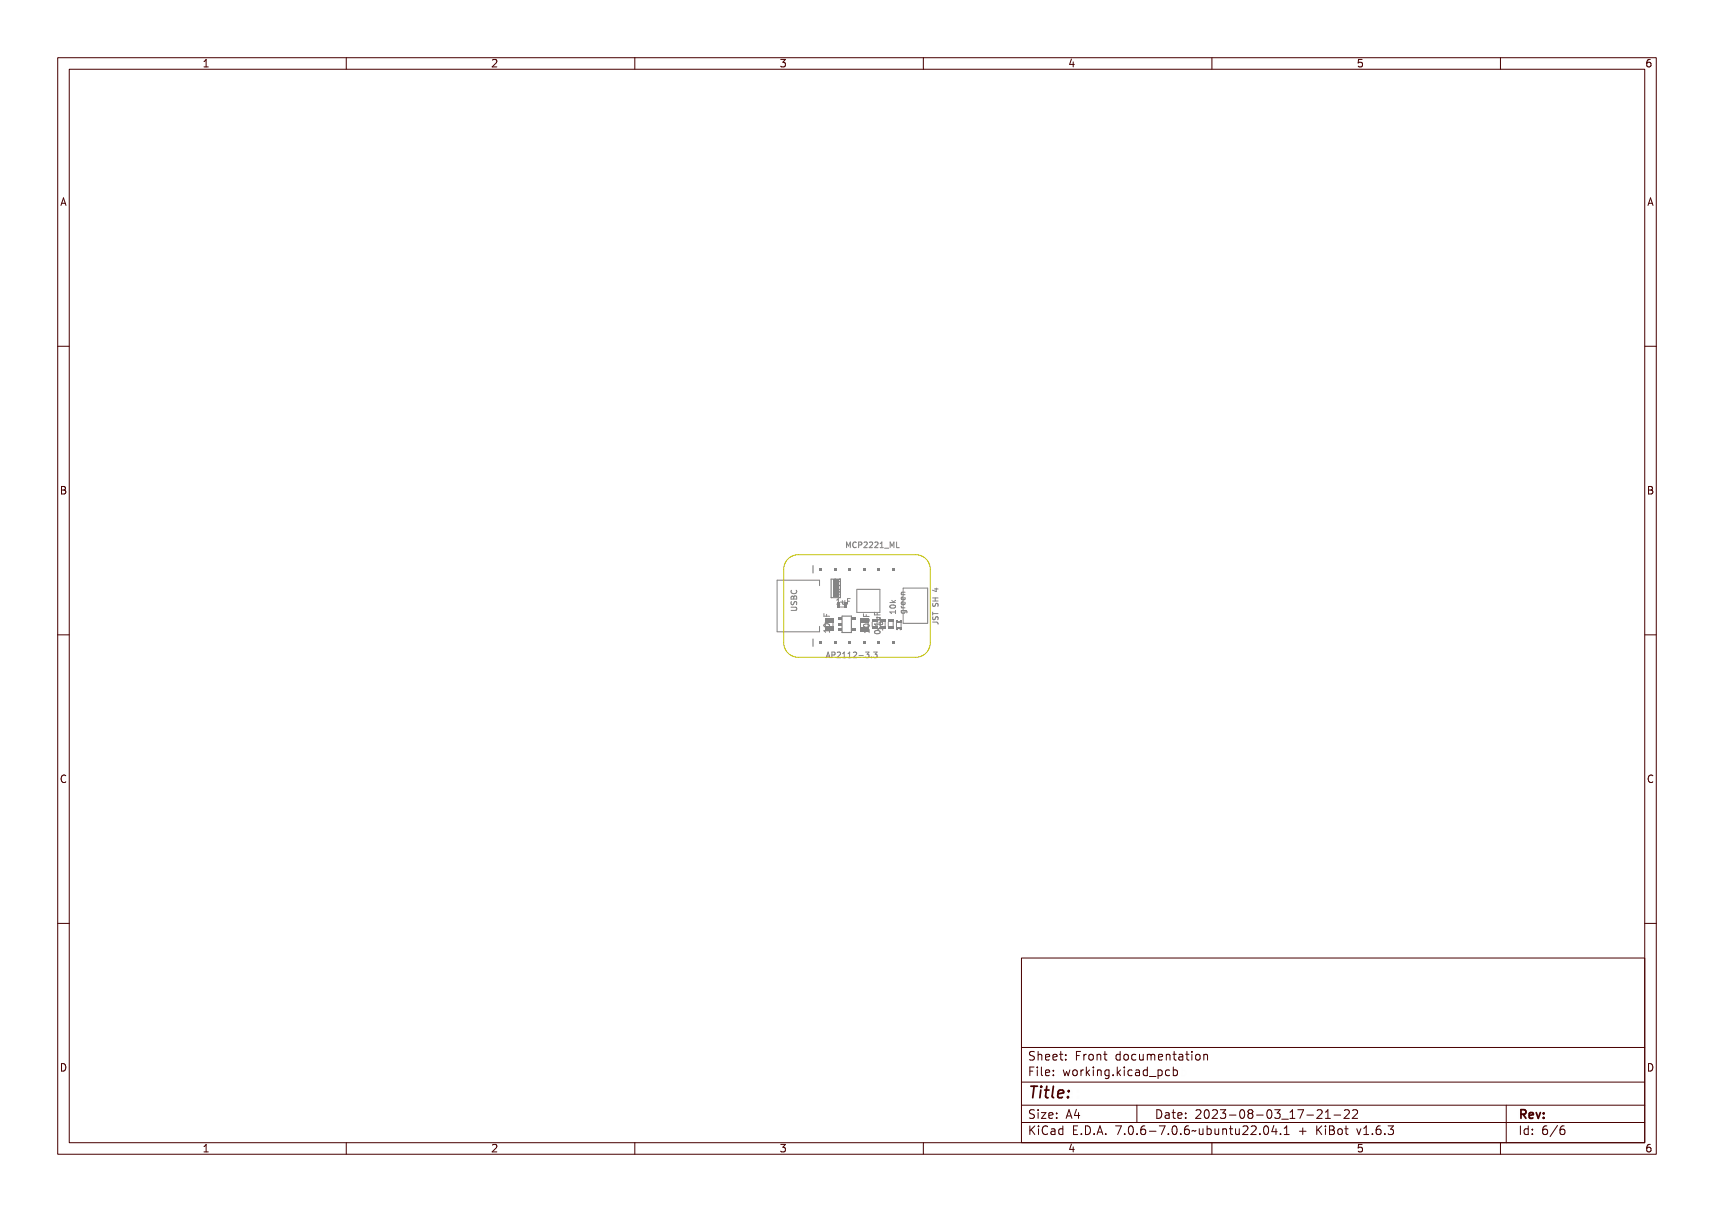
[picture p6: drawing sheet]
<svg xmlns="http://www.w3.org/2000/svg" width="297mm" height="210mm" viewBox="0 0 297 210" stroke-linecap="round" stroke-linejoin="round" font-family="sans-serif">
<defs><g id="words">
<text font-size="2.7" fill="#480000" x="178" y="190.3">Title:</text>
<g font-size="2" fill="#480000">
<text x="178" y="183.7">Sheet: Front documentation</text>
<text x="178" y="186.5">File: working.kicad_pcb</text>
<text x="178" y="193.9">Size: A4</text>
<text x="178" y="196.6">KiCad E.D.A. 7.0.6-7.0.6~ubuntu22.04.1 + KiBot v1.6.3</text>
<text x="200" y="193.9">Date: 2023-08-03_17-21-22</text>
<text x="263" y="196.6">Id: 6/6</text>
<text x="263" y="193.9">Rev:</text>
</g>
<g font-size="1.7" fill="#480000">
<text x="35" y="11.7">1</text>
<text x="85" y="11.7">2</text>
<text x="135" y="11.7">3</text>
<text x="185" y="11.7">4</text>
<text x="235" y="11.7">5</text>
<text x="285" y="11.7">6</text>
<text x="10.5" y="35.7">A</text>
<text x="285.5" y="35.7">A</text>
<text x="10.5" y="85.6">B</text>
<text x="285.5" y="85.6">B</text>
<text x="10.5" y="135.7">C</text>
<text x="285.5" y="135.7">C</text>
<text x="10.5" y="185.6">D</text>
<text x="285.5" y="185.6">D</text>
<text x="35" y="199.7">1</text>
<text x="85" y="199.7">2</text>
<text x="135" y="199.7">3</text>
<text x="185" y="199.7">4</text>
<text x="235" y="199.7">5</text>
<text x="285" y="199.7">6</text>
</g>
<g font-size="1.3" fill="#848484">
<text x="148.1" y="94.9">MCP2221_ML</text>
<text x="138.1" y="106" transform="rotate(-90 138.1 106)">USBC</text>
<text x="145.1" y="104.7">1uF</text>
<text x="155.2" y="106.5" transform="rotate(-90 155.2 106.5)">10k</text>
<text x="156.9" y="106.5" transform="rotate(-90 156.9 106.5)">green</text>
<text x="143.8" y="109.3" transform="rotate(-90 143.8 109.3)">10uF</text>
<text x="150.6" y="109.8" transform="rotate(-90 150.6 109.8)">10uF</text>
<text x="152.5" y="110" transform="rotate(-90 152.5 110)">0.1uF</text>
<text x="153" y="109.1" transform="rotate(-90 153 109.1)">1uF</text>
<text x="143.1" y="114">AP2112-3.3</text>
</g>
</g></defs>
<g fill="none" stroke="#848484" stroke-width=".17">
<path d="M146.7 94.9v-1l.3 .7 .3-.7v1M148.2 94h.1l.2 .5 .2-.5h.1v.9h-.1v-.8l-.2 .5h-.1l-.1-.5v.8h-.1zM149.1 94.1l.3-.1 .2 .2a.33 .33 0 0 0-.5 .3 .33 .33 0 0 0 .5 .3v.1a.45 .45 0 0 1-.6-.1 .45 .45 0 0 1 0-.5zM149.8 94h.3a.31 .31 0 0 1 .3 .4 .31 .31 0 0 1-.5 .2v.3h-.1zM149.9 94.1h.2a.18 .18 0 0 1 .2 .2 .18 .18 0 0 1-.2 .1h-.2zM150.6 94a.34 .34 0 0 1 .5 .1 .34 .34 0 0 1-.2 .5l-.2 .2h.4v.1h-.5l.3-.4a.23 .23 0 0 0 0-.4 .23 .23 0 0 0-.3 .1zM151.3 94a.34 .34 0 0 1 .6 .1 .34 .34 0 0 1-.2 .5l-.2 .2h.4v.1h-.6l.4-.4a.23 .23 0 0 0 0-.4 .23 .23 0 0 0-.4 .1zM152.1 94a.34 .34 0 0 1 .6 .1 .34 .34 0 0 1-.2 .5l-.2 .2h.4v.1h-.6l.4-.4a.23 .23 0 0 0 0-.4 .23 .23 0 0 0-.4 .1zM153 94h.3v.8h.2v.1h-.5v-.1h.2v-.7h-.2zM153.6 95.2h.8zM154.4 94h.2l.2 .5 .1-.5h.2v.9h-.1v-.8l-.2 .5h-.1l-.2-.5v.8h-.1zM155.3 94h.1v.8h.5v.1h-.6z"/>
<path d="M137.1 105.3h.6a.31 .31 0 0 1 .4 .3 .31 .31 0 0 1-.4 .3h-.6v-.1h.7a.17 .17 0 0 0 .2-.2 .17 .17 0 0 0-.2-.1h-.7zM137.2 102.3l-.1 .2M137.2 104.6l.1 .1a.19 .19 0 0 0-.1 .2 .19 .19 0 0 0 .2 .1 .19 .19 0 0 0 .2-.2 .3 .3 0 0 1 .5-.2 .3 .3 0 0 1-.2 .5 .22 .22 0 0 0 .1-.3 .22 .22 0 0 0-.3 0 .32 .32 0 0 1-.4 .3 .32 .32 0 0 1-.1-.5zM137.2 103h.1a.33 .33 0 0 0 .3 .4 .33 .33 0 0 0 .3-.4h.2a.45 .45 0 0 1-.1 .5 .45 .45 0 0 1-.6 .1l-.2-.2zM137.2 103.8h.3l.1 .1a.26 .26 0 0 1 .3-.2 .26 .26 0 0 1 .2 .4v.2h-1zM137.3 103.9h.2v.3h-.3zM137.7 103.9h.2l.1 .3h-.4zM138 102.3l.1 .2M142.8 108.8h.9v-.2h.1v.5h-.1v-.2h-.8l.1 .2h-.1zM142.8 106.2h.1v.5h.3v-.4h.1v.4h.5v.1h-1zM142.9 107.9l.4-.1a.38 .38 0 0 1 .5 .3 .55 .55 0 0 1-.5 .3 .55 .55 0 0 1-.5-.3zM142.9 108a.43 .43 0 0 1 .8 .2 .43 .43 0 0 1-.8-.2z"/>
<path d="M143.1 107h.7l-.1 .2a.23 .23 0 0 1 .1 .2 .23 .23 0 0 1-.3 .2h-.4v-.1h.5l.1-.2-.1-.1h-.5zM143.4 113h.1l.3 1h-.1l-.1-.2h-.3l-.1 .2h-.1zM143.4 113.2l.2 .4h-.3zM144 113h.2a.31 .31 0 0 1 .4 .4 .31 .31 0 0 1-.5 .2v.4h-.1zM144.1 113.2h.1a.18 .18 0 0 1 .2 .1 .18 .18 0 0 1-.2 .2h-.1zM144.3 107.8v.8M144.7 102.6v.4l.4 .1v-.5h.4l.1 .1-.1 .4M144.7 100.8h.9M144.7 100.2l.5 .6M144.7 113.1a.34 .34 0 0 1 .6 .1 .34 .34 0 0 1-.2 .5l-.2 .2h.4v.1h-.6l.4-.5a.23 .23 0 0 0 0-.3 .23 .23 0 0 0-.4 0zM144.7 102.7h.1v.4h.3a.3 .3 0 0 1 .1-.4 .3 .3 0 0 1 .4 .1 .3 .3 0 0 1-.1 .4 .24 .24 0 0 0 .1-.3 .24 .24 0 0 0-.4-.1 .24 .24 0 0 0 0 .4h-.5zM144.7 101.3h.9v-.2h.1v.5h-.1v-.2h-.7v.2h-.1z"/>
<path d="M144.7 100.3l.4 .3 .6-.3v.1l-.5 .3 .5 .1v.2h-1v-.2h.5l-.5-.4zM145.3 103.8h.3v.8h.2v.1h-.5v-.1h.2v-.7h-.2zM145.5 102.1h.2v.1h-.2zM145.5 102.1h.1M145.6 113.1l.3-.1v.9h.2v.1h-.5v-.1h.2v-.7h-.2zM145.6 101.2v.5M145.6 101.5h-.9l.2 .2M145.6 100.2l-.5 .4M146 104h.2v.5l.1 .1 .2-.1v-.5h.1v.7l-.1-.1a.23 .23 0 0 1-.3 .1 .23 .23 0 0 1-.2-.2zM146.3 113.1l.4-.1v.9h.2v.1h-.5v-.1h.2v-.7h-.3zM146.8 103.8h.6v.1h-.4v.3h.4v.1h-.4v.4h-.2zM147.1 113.1a.34 .34 0 0 1 .5 .1 .34 .34 0 0 1-.2 .5l-.2 .2h.5v.1h-.6l.3-.5a.23 .23 0 0 0 0-.3 .23 .23 0 0 0-.3 0z"/>
<path d="M148 113.6h.3v.1h-.3zM148.7 113.1a.29 .29 0 0 1 .4 0 .29 .29 0 0 1-.1 .4 .3 .3 0 0 1 .1 .5 .3 .3 0 0 1-.5-.2l.1 .1a.22 .22 0 0 0 .3 0 .22 .22 0 0 0 .1-.2 .22 .22 0 0 0-.3-.2l.1-.1a.17 .17 0 0 0 .2-.2 .17 .17 0 0 0-.3 0h-.1zM149.6 113.8h.2v.2h-.2zM149.7 109.3h.8v-.2h.1v.6h-.1v-.2h-.7l.1 .2h-.2zM149.7 106.8h.1v.4h.3v-.4h.1v.4h.4v.1h-.9zM149.8 108.4l.4-.1a.38 .38 0 0 1 .5 .4 .55 .55 0 0 1-.5 .3 .55 .55 0 0 1-.5-.3zM149.8 108.6a.43 .43 0 0 1 .7 .1 .43 .43 0 0 1-.7-.1zM149.9 107.6h.7l-.1 .1a.23 .23 0 0 1 .1 .3 .23 .23 0 0 1-.2 .1h-.5v-.1h.6l.1-.1-.2-.2h-.5zM150.2 113.1a.29 .29 0 0 1 .5 0 .29 .29 0 0 1-.1 .4 .3 .3 0 0 1 .1 .5 .3 .3 0 0 1-.5-.2l.1 .1a.22 .22 0 0 0 .3 0 .22 .22 0 0 0 0-.2 .22 .22 0 0 0-.2-.2l.1-.1a.17 .17 0 0 0 .1-.2 .17 .17 0 0 0-.2 0h-.2zM151.4 113h.6l-.3 .4 .2 .1v.4l-.1 .1-.4-.1M151.6 107.9h.8v-.2h.1v.6h-.1v-.2h-.7l.1 .2h-.2zM151.6 106.2h.1v.4h.3v-.4h.1v.4h.4v.1h-.9z"/>
<path d="M151.7 109.4l.4-.1a.38 .38 0 0 1 .5 .3 .55 .55 0 0 1-.5 .3 .55 .55 0 0 1-.5-.3zM151.7 109.5a.43 .43 0 0 1 .7 .2 .43 .43 0 0 1-.7-.2zM151.8 107h.7l-.1 .1a.23 .23 0 0 1 .1 .3 .23 .23 0 0 1-.2 .1h-.5v-.1h.6l.1-.1-.2-.2h-.5zM152 108.6h.9v-.2h.1v.5h-.1v-.2h-.7v.2h-.1zM152 106.8h.1v.4h.3v-.4h.1v.4h.5v.2h-1zM152.3 107.6h.7l-.1 .1a.23 .23 0 0 1 .1 .3 .23 .23 0 0 1-.3 .2h-.4v-.2h.5l.1-.1-.1-.2h-.5zM152.4 108.8h.1v.1h-.1zM154.3 106h.8v-.2h.1v.6h-.1v-.2h-.7v.2h-.1zM154.4 105.1l.3-.1a.38 .38 0 0 1 .5 .4 .55 .55 0 0 1-.5 .3 .55 .55 0 0 1-.5-.3zM154.4 105.3a.43 .43 0 0 1 .7 .1 .43 .43 0 0 1-.7-.1zM154.5 104.2l.3 .3 .4-.3v.1l-.4 .3 .4 .1v.1h-1v-.1h.6zM156.2 105.8h.6a.27 .27 0 0 1 .3 .2 .27 .27 0 0 1-.1 .3 .24 .24 0 0 0 0-.3 .24 .24 0 0 0-.3-.1 .3 .3 0 0 1-.2 .5 .3 .3 0 0 1-.3-.5z"/>
<path d="M156.2 104.9h.1a.24 .24 0 0 0 0 .3 .24 .24 0 0 0 .2 .1h.4v.1h-.8v-.1h.2l-.2-.1zM156.2 102.7h.7v.1h-.6l-.1 .1 .2 .2h.5v.1h-.8l.2-.1-.2-.2zM156.2 104.3l.3-.1v.5a.28 .28 0 0 0 .3-.2 .28 .28 0 0 0-.1-.3 .36 .36 0 0 1 .1 .5 .36 .36 0 0 1-.5 .1 .36 .36 0 0 1-.1-.5zM156.2 103.5l.3-.1v.5a.28 .28 0 0 0 .3-.2 .28 .28 0 0 0-.1-.3 .36 .36 0 0 1 .1 .5 .36 .36 0 0 1-.5 .1 .36 .36 0 0 1-.1-.5zM156.2 106a.25 .25 0 0 1 .4-.1 .25 .25 0 0 1 .1 .3h-.4zM156.3 104.4l.1-.1v.4l-.2-.1zM156.3 103.6l.1-.1v.4l-.2-.1zM161.6 107.8h.8l.1 .3M161.6 106.1v.5M161.6 106.3h.9M161.6 104.1h.9M161.6 103.6h.9"/>
<path d="M161.7 104.5v.5h.3l.1-.4 .3-.1 .1 .2v.4M161.7 106.9l-.1 .3 .2 .2 .2-.1 .2-.4h.3v.5M161.8 107.8h.6a.26 .26 0 0 1 .3 .2 .26 .26 0 0 1-.2 .3 .21 .21 0 0 0 .1-.3 .21 .21 0 0 0-.2-.1h-.5v.2h-.1zM161.8 106.1h.1v.3h.8v.1h-.8v.3h-.1zM161.8 103.9h.9v.1h-.5v.4h.5v.1h-.9v-.1h.3v-.4h-.3zM161.8 102.5h.6l.1-.1 .2 .2h-.2v.4h-.2l-.5-.3zM161.8 107h.1a.21 .21 0 0 0 0 .3 .21 .21 0 0 0 .3 0 .21 .21 0 0 0 0-.2 .28 .28 0 0 1 .4 0 .28 .28 0 0 1-.1 .4v-.1a.22 .22 0 0 0 .1-.3 .22 .22 0 0 0-.3 0 .22 .22 0 0 0-.1 .3 .29 .29 0 0 1-.4 0 .29 .29 0 0 1 0-.4zM161.8 104.7l.1 .1a.18 .18 0 0 0 0 .3 .18 .18 0 0 0 .2-.2 .29 .29 0 0 1 .5-.1 .29 .29 0 0 1-.1 .4 .22 .22 0 0 0 .1-.3 .22 .22 0 0 0-.3-.1 .22 .22 0 0 0-.1 .3 .29 .29 0 0 1-.4 0 .29 .29 0 0 1 0-.4zM161.9 102.6h.5v.3zM161.9 102h.6M162.1 103.6v.5M162.2 101.9v.6l-.6-.2"/>
<circle cx="143.3" cy="108.1" r=".09"/>
<circle cx="150.2" cy="108.7" r=".09"/>
<circle cx="152.1" cy="109.6" r=".09"/>
<circle cx="154.7" cy="105.3" r=".09"/>
</g>
<g fill="#848484">
<path d="M143 107.1h1.4v.7h-1.4z" fill-rule="evenodd"/>
<path d="M143 108.5h1.4v.8h-1.4z" fill-rule="evenodd"/>
</g>
<path d="M148.5 102.1h4v4h-4z" fill="none" stroke="#848484" stroke-width=".17"/>
<g fill="#848484">
<path d="M146.3 104.3h.5v.9h-.5z" fill-rule="evenodd"/>
<path d="M145.1 104.3h.5v.9h-.5z" fill-rule="evenodd"/>
</g>
<path d="M156.5 101.9h4.2v6.1h-4.2z" fill="none" stroke="#848484" stroke-width=".17"/>
<path d="M144 100.4h1.6v3.2h-1.6z" fill="none" stroke="#848484" stroke-width=".2"/>
<path d="M144.3 100.4h1v3.1h-1z" fill-rule="evenodd" fill="#848484"/>
<path d="M153.9 107.8v.7M154.8 107.8v.7" fill="none" stroke="#848484" stroke-width=".17"/>
<g fill="#848484">
<path d="M153.9 107.3h.9v.5h-.9z" fill-rule="evenodd"/>
<path d="M153.9 108.5h.9v.5h-.9z" fill-rule="evenodd"/>
</g>
<path d="M142 101.5v-1h-7.3v9h7.3v-1" fill="none" stroke="#848484" stroke-width=".17"/>
<path d="M140.9 110.7v1.3" fill="none" stroke="#848484" stroke-width=".2"/>
<g fill="#848484">
<path d="M141.9 111.1h.5v.5h-.5z" fill-rule="evenodd"/>
<path d="M144.4 111.1h.5v.5h-.5z" fill-rule="evenodd"/>
<path d="M147 111.1h.5v.5h-.5z" fill-rule="evenodd"/>
<path d="M149.5 111.1h.5v.5h-.5z" fill-rule="evenodd"/>
<path d="M152.1 111.1h.5v.5h-.5z" fill-rule="evenodd"/>
<path d="M154.6 111.1h.5v.5h-.5z" fill-rule="evenodd"/>
</g>
<path d="M140.9 98v1.3" fill="none" stroke="#848484" stroke-width=".2"/>
<g fill="#848484">
<path d="M141.9 98.4h.5v.5h-.5z" fill-rule="evenodd"/>
<path d="M144.4 98.4h.5v.5h-.5z" fill-rule="evenodd"/>
<path d="M147 98.4h.5v.5h-.5z" fill-rule="evenodd"/>
<path d="M149.5 98.4h.5v.5h-.5z" fill-rule="evenodd"/>
<path d="M152.1 98.4h.5v.5h-.5z" fill-rule="evenodd"/>
<path d="M154.6 98.4h.5v.5h-.5z" fill-rule="evenodd"/>
</g>
<path d="M149.1 107.9v.8" fill="none" stroke="#848484" stroke-width=".17"/>
<g fill="#848484">
<path d="M149 107.2h1.5v.8h-1.5z" fill-rule="evenodd"/>
<path d="M149 108.7h1.5v.7h-1.5z" fill-rule="evenodd"/>
</g>
<path d="M145.9 106.8h1.6v2.8h-1.6z" fill="none" stroke="#848484" stroke-width=".2"/>
<g fill="#848484">
<path d="M147.6 107h.6v.5h-.6z" fill-rule="evenodd"/>
<path d="M145.2 107h.7v.5h-.7z" fill-rule="evenodd"/>
<path d="M145.2 107.9h.7v.5h-.7z" fill-rule="evenodd"/>
<path d="M147.6 108.9h.6v.5h-.6z" fill-rule="evenodd"/>
<path d="M145.2 108.9h.7v.5h-.7z" fill-rule="evenodd"/>
<path d="M151.1 107.3h.9v.5h-.9z" fill-rule="evenodd"/>
<path d="M151.1 108.5h.9v.5h-.9z" fill-rule="evenodd"/>
</g>
<g fill="none" stroke="#848484" stroke-width=".17">
<path d="M155.3 107.9v.8M155.4 107.5a.3 .3 0 0 0 .3 .3 .3 .3 0 0 0 .3-.3M155.5 109.1a.27 .27 0 0 1 .2-.2 .27 .27 0 0 1 .3 .2M156.1 108v.7"/>
<circle cx="155.4" cy="107.7" r=".08"/>
</g>
<g fill="#848484">
<path d="M155.3 107.5h.2v.1h-.2z" fill-rule="evenodd"/>
<path d="M155.3 107.6v.4z" fill-rule="evenodd"/>
<path d="M155.3 107.7h.9v.3h-.9z" fill-rule="evenodd"/>
<path d="M155.3 108.7h.2v.5h-.2z" fill-rule="evenodd"/>
<path d="M155.5 108.7h.5v.2h-.5z" fill-rule="evenodd"/>
<path d="M155.5 108.9l.1 .1z" fill-rule="evenodd"/>
<path d="M155.9 108.9l.1 .1z" fill-rule="evenodd"/>
<path d="M156 107.5h.2v.3h-.2z" fill-rule="evenodd"/>
<path d="M156 108.7h.2v.5h-.2z" fill-rule="evenodd"/>
</g>
<path d="M136.8 96.7l1-.5 .5-.1h20.4a2.54 2.54 0 0 1 2.5 2.6v12.7a2.54 2.54 0 0 1-2.5 2.5h-20.4a2.54 2.54 0 0 1-2.5-2.5v-12.7a2.53 2.53 0 0 1 1-2z" fill="none" stroke="#c2c200" stroke-width=".17"/>
<g fill="none" stroke="#480000" stroke-width=".17">
<path d="M10 10h277v190h-277zM12 12h273v186h-273zM60 10v2M110 10v2M160 10v2M210 10v2M260 10v2M10 60h2M285 60h2M10 110h2M285 110h2M10 160h2"/>
<path d="M285 160h2M177 166h108v32h-108zM60 198v2M110 198v2M160 198v2M177 181.5h108M177 187.5h108M177 191.5h108M177 194.5h108M178.1 195.2h.2v.6l.6-.6h.3l-.6 .6 .6 .8h-.2l-.5-.7-.2 .2v.5h-.2zM178.2 185h.9v.2h-.7v.4h.6v.2h-.6v.7h-.2zM178.3 182.4l.5-.1h.2v.2a.31 .31 0 0 0-.5-.1 .31 .31 0 0 0 0 .5 .5 .5 0 0 1 .6 .6 .5 .5 0 0 1-.8 .2l-.1-.2a.34 .34 0 0 0 .4 .1 .34 .34 0 0 0 .1-.5 .47 .47 0 0 1-.5-.2 .47 .47 0 0 1 .1-.5z"/>
<path d="M178.3 192.5l.5-.1h.2v.2a.31 .31 0 0 0-.5-.1 .31 .31 0 0 0 0 .5 .5 .5 0 0 1 .6 .6 .5 .5 0 0 1-.8 .2l-.1-.2a.34 .34 0 0 0 .4 .1 .34 .34 0 0 0 .1-.5 .47 .47 0 0 1-.5-.2 .47 .47 0 0 1 .1-.5zM179.4 182.2h.2v.6a.35 .35 0 0 1 .4-.1 .35 .35 0 0 1 .2 .4v.6h-.2v-.8h-.4v.8h-.2zM179.5 185.4h.4v.9h.4v.2h-.9v-.2h.3v-.8h-.2zM179.5 192.8h.4v.9h.4v.1h-.9v-.1h.3v-.8h-.2zM179.5 195.6h.4v.9h.4v.1h-.9v-.1h.3v-.8h-.2zM179.7 184.9h.2v.3h-.2zM179.7 192.3h.2v.3h-.2zM179.7 195.1h.2v.3h-.2zM180.6 184.9h.4v1.3l.4 .1v.2l-.5-.2v-1.2h-.3zM180.6 192.8h.8v.1l-.6 .8h.6v.1h-.8v-.1l.6-.8h-.6zM180.7 182.8a.49 .49 0 0 1 .6-.1 .49 .49 0 0 1 .2 .5h-.8a.42 .42 0 0 0 .3 .4 .42 .42 0 0 0 .4-.1v.2a.6 .6 0 0 1-.8-.1 .6 .6 0 0 1 .1-.8zM180.7 195.4l.5-.2h.3v.2a.43 .43 0 0 0-.6 0 .43 .43 0 0 0-.2 .5 .43 .43 0 0 0 .2 .5 .43 .43 0 0 0 .6 0v.2a.66 .66 0 0 1-.8-.1 .66 .66 0 0 1-.1-.8z"/>
<path d="M180.8 182.9l.4-.1 .1 .3h-.6zM181.8 195.6h.2a.45 .45 0 0 1 .5 0 .45 .45 0 0 1 .1 .4v.6h-.1v-.1a.38 .38 0 0 1-.5 .2 .38 .38 0 0 1-.2-.5 .38 .38 0 0 1 .4-.2h.3a.35 .35 0 0 0-.3-.4 .35 .35 0 0 0-.4 .2zM181.9 182.8a.49 .49 0 0 1 .6-.1 .49 .49 0 0 1 .2 .5h-.8a.42 .42 0 0 0 .3 .4 .42 .42 0 0 0 .5-.1v.2a.6 .6 0 0 1-.9-.1 .6 .6 0 0 1 .1-.8zM181.9 185.5a.49 .49 0 0 1 .6-.1 .49 .49 0 0 1 .2 .5h-.8a.42 .42 0 0 0 .3 .4 .42 .42 0 0 0 .5-.1v.2a.6 .6 0 0 1-.9-.1 .6 .6 0 0 1 .1-.8zM181.9 192.9a.49 .49 0 0 1 .6-.1 .49 .49 0 0 1 .2 .5h-.8a.42 .42 0 0 0 .3 .4 .42 .42 0 0 0 .5-.1v.2a.6 .6 0 0 1-.9-.1 .6 .6 0 0 1 .1-.8zM182 196.2l.5-.1a.31 .31 0 0 1-.2 .4 .31 .31 0 0 1-.4-.1zM182 182.9l.4-.1 .1 .3h-.6zM182 185.6l.4-.1 .1 .3h-.6zM182 193l.4-.1 .1 .3h-.6zM183 195.7l.4-.2 .2 .2v-.6h.2v1.5h-.2v-.1a.42 .42 0 0 1-.5 .1 .42 .42 0 0 1-.2-.5zM183.2 195.8l.1-.1a.4 .4 0 0 1 .3 .4 .4 .4 0 0 1-.3 .4l-.2-.2zM183.2 182.3h.2v.4h.4v.1h-.4l.1 .8h.3v.1h-.2a.3 .3 0 0 1-.4-.3v-.6h-.3v-.1h.3z"/>
<path d="M183.3 185.4h.2v.3h-.2zM183.3 186.2h.2v.3h-.2zM183.3 192.8h.2v.3h-.2zM183.3 193.6h.2v.2h-.2zM184.5 182.7h.2v.3h-.2zM184.5 183.5h.2v.2h-.2zM185.2 185.4h.2l.2 .8 .1-.5h.2l.2 .5 .1-.8h.2l-.2 1.1h-.2l-.2-.7-.2 .7h-.1zM185.4 195.2h.9v.2h-.7v.4h.6v.2h-.6v.5h.7v.1h-.9zM185.7 192.4h.2l.5 1.4h-.2l-.1-.3h-.5l-.1 .3h-.2zM185.8 192.6l.2 .7h-.4zM186.6 182.3h.9v.2h-.7v.4h.6v.2h-.6v.6h-.2zM186.7 185.5a.52 .52 0 0 1 .8 .4 .52 .52 0 0 1-.8 .4l-.1-.4z"/>
<path d="M186.8 185.6l.1-.1a.39 .39 0 0 1 .4 .4 .39 .39 0 0 1-.4 .4l-.1-.2zM186.9 196.4h.2v.2h-.2zM187.1 192.4h.2v.9h.2v.2h-.2v.3h-.2v-.3h-.6v-.2zM187.1 192.6v.7h-.4zM187.8 195.2a.76 .76 0 0 1 .9 .7 .76 .76 0 0 1-.9 .7zM188 195.4a.57 .57 0 0 1 .5 .5 .57 .57 0 0 1-.5 .6zM188 182.7h.2v.2a.3 .3 0 0 1 .3-.3 .3 .3 0 0 1 .3 .3 .37 .37 0 0 0-.5-.1 .37 .37 0 0 0-.1 .4v.5h-.2zM188 185.4h.2v.2a.3 .3 0 0 1 .3-.3 .3 .3 0 0 1 .3 .3 .37 .37 0 0 0-.5-.1 .37 .37 0 0 0-.1 .4v.6h-.2zM189.1 184.9h.1v.9l.5-.4h.2l-.4 .4 .5 .7h-.2l-.4-.6-.2 .1v.5h-.1zM189.1 182.8a.52 .52 0 0 1 .8 .4 .52 .52 0 0 1-.8 .4l-.1-.4zM189.2 182.9l.1-.1a.39 .39 0 0 1 .4 .4 .39 .39 0 0 1-.4 .4l-.1-.2zM189.3 196.4h.3v.2h-.3z"/>
<path d="M190.2 182.7h.2v.1a.35 .35 0 0 1 .4-.1 .35 .35 0 0 1 .3 .4v.6h-.2l-.1-.8h-.3l-.1 .8h-.2zM190.3 185.4h.4v.9h.4v.2h-.9v-.2h.4v-.8h-.3zM190.5 195.2h.3l.4 1.4h-.2l-.1-.3h-.5l-.1 .3h-.2zM190.6 184.9h.1v.3h-.1zM190.6 195.4l.2 .7h-.4zM191.4 185.4h.2v.1a.35 .35 0 0 1 .4-.1 .35 .35 0 0 1 .3 .4v.7h-.2l-.1-.9h-.3l-.1 .9h-.2zM191.7 182.3h.1v.4h.4v.1h-.4l.1 .8h.3v.1h-.2a.3 .3 0 0 1-.3-.3v-.6h-.3v-.1h.3zM191.7 196.4h.3v.2h-.3zM192.7 185.5l.3-.2 .3 .2v-.1h.2v1a.53 .53 0 0 1-.8 .4v-.2a.36 .36 0 0 0 .4 .1 .36 .36 0 0 0 .2-.4l-.1 .1a.53 .53 0 0 1-.7-.3 .53 .53 0 0 1 .2-.6zM192.8 185.6l.1-.1a.39 .39 0 0 1 .4 .4 .39 .39 0 0 1-.4 .4l-.1-.2zM193.8 195.2h.9l-.5 1.4h-.2l.5-1.2h-.7zM193.9 182.8l.3-.2 .3 .2v-.6h.2v1.5h-.2v-.1a.42 .42 0 0 1-.6 .1 .42 .42 0 0 1-.1-.5z"/>
<path d="M194.1 182.8a.4 .4 0 0 1 .4 .4 .4 .4 0 0 1-.4 .4l-.2-.4zM194.1 186.2h.3v.3h-.3zM195.1 184.9h.2v.9l.4-.4h.3l-.5 .4 .5 .7h-.2l-.4-.6-.1 .1v.5h-.2zM195.1 182.8a.52 .52 0 0 1 .8 .4 .52 .52 0 0 1-.8 .4l-.1-.4zM195.2 182.9l.1-.1a.39 .39 0 0 1 .4 .4 .39 .39 0 0 1-.4 .4l-.1-.2zM195.3 196.4h.3v.2h-.3zM196.3 185.4h.5v.9h.3v.2h-.9v-.2h.4v-.8h-.3zM196.3 195.4a.5 .5 0 0 1 .7-.1 .5 .5 0 0 1 .1 .6 .52 .52 0 0 1-.4 .8 .52 .52 0 0 1-.5-.8zM196.4 182.8a.39 .39 0 0 1 .4-.2 .39 .39 0 0 1 .3 .3 .4 .4 0 0 0-.6 0 .4 .4 0 0 0 0 .6 .4 .4 0 0 0 .6 0 .41 .41 0 0 1-.4 .3 .41 .41 0 0 1-.4-.3v-.5zM196.5 195.4a.57 .57 0 0 1 .4 .9l-.3 .2a.86 .86 0 0 1-.1-1.1zM196.6 184.9h.2v.3h-.2zM197 191.5v3"/>
<path d="M197.4 182.7h.2v.8l.2 .1 .3-.2v-.7h.2v1h-.2v-.1a.35 .35 0 0 1-.4 .2 .35 .35 0 0 1-.3-.5zM197.6 185.5a.39 .39 0 0 1 .4-.2 .39 .39 0 0 1 .3 .3 .4 .4 0 0 0-.6 0 .4 .4 0 0 0 0 .6 .4 .4 0 0 0 .6 0 .41 .41 0 0 1-.4 .3 .41 .41 0 0 1-.4-.3v-.5zM197.7 196.4h.3v.2h-.3zM198.6 182.7h.1l.2-.1a.22 .22 0 0 0 .2 .2 .22 .22 0 0 0 .2-.2l.2 .3 .1 .8h-.2v-.8l-.1-.1-.2 .1v.8h-.1v-.8l-.2-.1-.1 .1v.8h-.1zM198.7 185.4h.1a.45 .45 0 0 1 .5 0 .45 .45 0 0 1 .2 .4v.7h-.2v-.2a.38 .38 0 0 1-.5 .2 .38 .38 0 0 1-.2-.5 .38 .38 0 0 1 .5-.2h.2a.35 .35 0 0 0-.3-.4 .35 .35 0 0 0-.3 .2zM198.7 195.4l.5-.2h.2v.2a.43 .43 0 0 0-.5 0 .43 .43 0 0 0-.1 .5 .48 .48 0 0 1 .7 0 .48 .48 0 0 1-.1 .7 .48 .48 0 0 1-.7-.1l-.1-.6zM198.8 186l.5-.1a.31 .31 0 0 1-.1 .4 .31 .31 0 0 1-.4-.1zM198.9 195.9a.29 .29 0 0 1 .4 .1 .29 .29 0 0 1-.1 .4 .29 .29 0 0 1-.4-.1zM199.9 185.5l.3-.2 .3 .2v-.6h.2v1.6h-.2v-.2a.42 .42 0 0 1-.5 .1 .42 .42 0 0 1-.2-.5zM199.9 182.8a.49 .49 0 0 1 .6-.1 .49 .49 0 0 1 .2 .5h-.7a.42 .42 0 0 0 .2 .4 .42 .42 0 0 0 .5-.1v.2a.6 .6 0 0 1-.8-.1 .6 .6 0 0 1 0-.8zM200 196h.5v.2h-.5zM200 185.6l.1-.1a.39 .39 0 0 1 .4 .4 .39 .39 0 0 1-.4 .4l-.1-.2z"/>
<path d="M200.1 182.9l.3-.1 .2 .3h-.6zM200.1 192.4a.76 .76 0 0 1 1 .7 .76 .76 0 0 1-1 .7zM200.3 192.6a.57 .57 0 0 1 .6 .5 .57 .57 0 0 1-.6 .6zM200.9 186.8l1.2 .1zM201 195.2h.9l-.5 1.4h-.2l.5-1.2h-.7zM201.1 182.7h.1v.1a.35 .35 0 0 1 .5-.1 .35 .35 0 0 1 .2 .4v.6h-.2v-.8h-.4l-.1 .8h-.1zM201.4 192.8h.2a.45 .45 0 0 1 .5 0 .45 .45 0 0 1 .1 .4v.6h-.1v-.1a.38 .38 0 0 1-.5 .2 .38 .38 0 0 1-.2-.5 .38 .38 0 0 1 .4-.2h.3a.35 .35 0 0 0-.3-.4 .35 .35 0 0 0-.4 .2zM201.6 193.4l.5-.1a.31 .31 0 0 1-.2 .4 .31 .31 0 0 1-.4-.1zM202.2 185.4h.2v.1a.46 .46 0 0 1 .6 0 .46 .46 0 0 1 .1 .6 .39 .39 0 0 1-.2 .4 .39 .39 0 0 1-.5-.2v.6h-.2zM202.5 182.3h.2v.4h.4v.1h-.4v.8h.4v.1h-.2a.3 .3 0 0 1-.4-.3v-.6h-.3v-.1h.3zM202.5 185.6l.1-.1a.4 .4 0 0 1 .4 .4 .4 .4 0 0 1-.4 .4l-.2-.2zM202.5 196.4h.3v.2h-.3z"/>
<path d="M202.8 192.4h.2v.4h.4v.1h-.4l.1 .8h.3v.1h-.2a.3 .3 0 0 1-.4-.3v-.6h-.3v-.1h.3zM203.5 182.7h.2a.45 .45 0 0 1 .4 0 .45 .45 0 0 1 .2 .4v.6h-.2v-.1a.38 .38 0 0 1-.5 .2 .38 .38 0 0 1-.2-.5 .38 .38 0 0 1 .5-.2h.2a.35 .35 0 0 0-.2-.4 .35 .35 0 0 0-.4 .2zM203.5 195.4a.5 .5 0 0 1 .7-.1 .5 .5 0 0 1 .1 .6 .52 .52 0 0 1-.4 .8 .52 .52 0 0 1-.5-.8zM203.6 185.5a.39 .39 0 0 1 .4-.2 .39 .39 0 0 1 .3 .3 .4 .4 0 0 0-.5 0 .4 .4 0 0 0 0 .6 .4 .4 0 0 0 .5 0 .41 .41 0 0 1-.4 .3 .41 .41 0 0 1-.4-.3v-.5zM203.7 183.3l.4-.1a.31 .31 0 0 1-.1 .4 .31 .31 0 0 1-.4-.1zM203.7 195.4a.57 .57 0 0 1 .4 .9l-.2 .2a.86 .86 0 0 1-.2-1.1zM203.9 192.9a.49 .49 0 0 1 .6-.1 .49 .49 0 0 1 .2 .5h-.8a.42 .42 0 0 0 .3 .4 .42 .42 0 0 0 .5-.1v.2a.6 .6 0 0 1-.9-.1 .6 .6 0 0 1 .1-.8zM204 193l.4-.1 .1 .3h-.6zM204.7 184.9h.1v.6a.45 .45 0 0 1 .7 0 .45 .45 0 0 1 0 .6 .39 .39 0 0 1-.2 .4 .39 .39 0 0 1-.5-.2v.2h-.1zM204.9 182.3h.2v.4h.4v.1h-.4v.8h.4v.1h-.2a.3 .3 0 0 1-.4-.3v-.6h-.3v-.1h.3zM204.9 185.6l.1-.1a.39 .39 0 0 1 .4 .4 .39 .39 0 0 1-.4 .4l-.1-.2zM204.9 196.4h.3v.2h-.3z"/>
<path d="M205.3 192.8h.2v.3h-.2zM205.3 193.6h.2v.2h-.2zM205.9 182.7h.5v.9h.3v.1h-.9v-.1h.4v-.8h-.3zM205.9 195.4l.5-.2h.2v.2a.43 .43 0 0 0-.5 0 .43 .43 0 0 0-.1 .5 .48 .48 0 0 1 .7 0 .48 .48 0 0 1-.1 .7 .48 .48 0 0 1-.7-.1l-.1-.6zM206.1 195.9a.29 .29 0 0 1 .4 .1 .29 .29 0 0 1-.1 .4 .29 .29 0 0 1-.4-.1zM206.2 182.2h.2v.3h-.2zM207 196l.3-.1 .5 .1 .2-.1a.38 .38 0 0 1-.7 .2l-.3 .1zM207.1 182.8a.52 .52 0 0 1 .8 .4 .52 .52 0 0 1-.8 .4l-.1-.4zM207.3 182.9l.1-.1a.39 .39 0 0 1 .4 .4 .39 .39 0 0 1-.4 .4l-.2-.2zM207.4 192.5a.53 .53 0 0 1 .8 .1 .53 .53 0 0 1-.3 .7l-.3 .4h.7v.1h-.9v-.1l.3-.4a.49 .49 0 0 0 .2-.7l-.5 .1zM208.3 182.7h.1v.1a.35 .35 0 0 1 .5-.1 .35 .35 0 0 1 .2 .4v.6h-.2v-.8h-.4l-.1 .8h-.1zM208.3 195.6h.1l.1 .8 .2 .1 .2-.2v-.7h.2v1h-.2v-.1a.35 .35 0 0 1-.4 .2 .35 .35 0 0 1-.2-.5z"/>
<path d="M208.7 192.6a.5 .5 0 0 1 .6-.1 .5 .5 0 0 1 .2 .6 .52 .52 0 0 1-.5 .8 .52 .52 0 0 1-.4-.8zM208.9 192.6a.57 .57 0 0 1 .4 .9l-.3 .2a.86 .86 0 0 1-.1-1.1zM209.5 195.1h.2v.6a.45 .45 0 0 1 .6-.1 .45 .45 0 0 1 .1 .7 .39 .39 0 0 1-.3 .4 .39 .39 0 0 1-.4-.2v.1h-.2zM209.7 195.8l.1-.1a.4 .4 0 0 1 .4 .4 .4 .4 0 0 1-.4 .4l-.1-.2zM209.8 192.5a.53 .53 0 0 1 .8 .1 .53 .53 0 0 1-.3 .7l-.3 .4h.7v.1h-.9v-.1l.3-.4a.49 .49 0 0 0 .2-.7l-.5 .1zM210 198v2M210.7 195.6h.2v.8l.2 .1 .2-.2v-.7h.2v1h-.2v-.1a.35 .35 0 0 1-.4 .2 .35 .35 0 0 1-.2-.5zM211 192.4a.46 .46 0 0 1 .6 0 .46 .46 0 0 1 .1 .6l-.1 .1a.45 .45 0 0 1 .2 .6 .45 .45 0 0 1-.6 .2l-.2-.1v-.2a.35 .35 0 0 0 .5 .1 .35 .35 0 0 0 0-.5h-.3v-.2a.28 .28 0 0 0 .4-.1 .28 .28 0 0 0 0-.3 .28 .28 0 0 0-.4 0h-.2zM211.9 195.6h.2v.1a.35 .35 0 0 1 .4-.1 .35 .35 0 0 1 .2 .4v.6h-.2v-.8h-.4v.8h-.2zM212.4 193.2h.5v.2h-.5zM213.3 195.2h.2v.4h.4v.1h-.4v.8h.4v.1h-.2a.3 .3 0 0 1-.4-.3v-.6h-.3v-.1h.3zM213.5 192.6a.5 .5 0 0 1 .6-.1 .5 .5 0 0 1 .2 .6 .52 .52 0 0 1-.5 .8 .52 .52 0 0 1-.4-.8z"/>
<path d="M213.7 192.6a.57 .57 0 0 1 .4 .9l-.3 .2a.86 .86 0 0 1-.1-1.1zM214.3 195.6h.2v.8l.2 .1 .2-.2v-.7h.2v1h-.2v-.1a.35 .35 0 0 1-.4 .2 .35 .35 0 0 1-.2-.5zM214.7 192.5a.41 .41 0 0 1 .7-.1 .41 .41 0 0 1-.2 .7 .42 .42 0 0 1 .2 .6 .42 .42 0 0 1-.7 0 .42 .42 0 0 1 .2-.6l-.3-.2zM215.5 195.3a.53 .53 0 0 1 .8 .1 .53 .53 0 0 1-.3 .7l-.3 .4h.6v.1h-.9v-.1l.4-.4a.49 .49 0 0 0 .2-.8l-.5 .2zM216 193.2h.5v.2h-.5zM216.7 195.3a.53 .53 0 0 1 .8 .1 .53 .53 0 0 1-.3 .7l-.3 .4h.6v.1h-.9v-.1l.4-.4a.49 .49 0 0 0 .2-.8l-.5 .2zM217.1 192.6a.5 .5 0 0 1 .7-.1 .5 .5 0 0 1 .1 .6 .52 .52 0 0 1-.5 .8 .52 .52 0 0 1-.4-.8zM217.3 192.6a.57 .57 0 0 1 .4 .9l-.3 .2a.86 .86 0 0 1-.1-1.1zM218.2 196.4h.2v.2h-.2zM218.2 192.4a.46 .46 0 0 1 .6 0 .46 .46 0 0 1 .1 .6l-.1 .1a.45 .45 0 0 1 .2 .6 .45 .45 0 0 1-.6 .2l-.2-.1v-.2a.35 .35 0 0 0 .5 .1 .35 .35 0 0 0 0-.5h-.3v-.2a.28 .28 0 0 0 .4-.1 .28 .28 0 0 0 0-.3 .28 .28 0 0 0-.4 0h-.2zM219.2 195.4a.5 .5 0 0 1 .6-.1 .5 .5 0 0 1 .2 .6 .52 .52 0 0 1-.5 .8 .52 .52 0 0 1-.5-.8zM219.2 194.2l1.3 .1z"/>
<path d="M219.4 195.4a.57 .57 0 0 1 .3 .9l-.2 .2a.86 .86 0 0 1-.1-1.1zM220.7 192.5l.5-.1v1.3h.3v.1h-.8v-.1h.3v-1.1h-.3zM220.8 195.2h.2v.9h.2v.2h-.2v.3h-.2v-.3h-.6v-.2zM220.8 195.4v.7h-.4zM221.8 196.4h.2v.2h-.2zM221.8 192.4h.9l-.5 1.4h-.2l.5-1.2h-.7zM222.8 195.3l.5-.1v1.3h.3v.1h-.8v-.1h.3v-1.1h-.3zM223.2 193.2h.5v.2h-.5zM224.2 192.5a.53 .53 0 0 1 .8 .1 .53 .53 0 0 1-.3 .7l-.3 .4h.7v.1h-.9v-.1l.3-.4a.49 .49 0 0 0 .2-.7l-.5 .1zM225.4 195.5h.2v.4h.4v.2h-.4v.4h-.2v-.4h-.4v-.2h.4zM225.5 192.5l.5-.1v1.3h.3v.1h-.8v-.1h.3v-1.1h-.3zM226.8 193.2h.5v.2h-.5z"/>
<path d="M227.5 195.2h.2v.6l.6-.6h.2l-.6 .6 .6 .8h-.2l-.5-.7-.1 .2v.5h-.2zM227.8 192.5a.53 .53 0 0 1 .8 .1 .53 .53 0 0 1-.2 .7l-.4 .4h.7v.1h-.9v-.1l.3-.4a.49 .49 0 0 0 .2-.7l-.5 .1zM228.8 195.6h.4v.9h.4v.1h-.9v-.1h.4v-.8h-.3zM229 192.5a.53 .53 0 0 1 .8 .1 .53 .53 0 0 1-.2 .7l-.4 .4h.7v.1h-.9v-.1l.3-.4a.49 .49 0 0 0 .2-.7l-.5 .1zM229.1 195.1h.1v.3h-.1zM229.9 195.2h.4a.35 .35 0 0 1 .5 .2 .35 .35 0 0 1-.3 .5 .41 .41 0 0 1 .3 .5 .41 .41 0 0 1-.5 .2h-.4zM230.1 196h.2a.27 .27 0 0 1 .3 .2 .27 .27 0 0 1-.3 .3h-.2zM230.1 195.4h.2a.23 .23 0 0 1 .3 .2 .23 .23 0 0 1-.3 .2h-.2zM231.2 193.2h1.1M231.2 195.7a.52 .52 0 0 1 .8 .4 .52 .52 0 0 1-.8 .4l-.1-.4zM231.3 195.8l.1-.1a.39 .39 0 0 1 .4 .4 .39 .39 0 0 1-.4 .4l-.1-.2zM232.6 195.2h.1v.4h.4v.1h-.4l.1 .8h.3v.1h-.2a.3 .3 0 0 1-.3-.3v-.6h-.3v-.1h.3z"/>
<path d="M233 192.4l.2-.1h.3l.2 .1 .1 .3-.1 .2-.8 .9h.9M234.4 192.4l.2-.1h.4l.2 .1v.3v.2l-.9 .9h.9M234.6 195.6h.2l.3 .9 .4-.9h.2l-.4 1h-.3zM236 195.3l.5-.1v1.3h.3v.1h-.8v-.1h.3v-1.1h-.3zM237.4 196.4h.3v.2h-.3zM238.4 195.4l.5-.2h.2v.2a.43 .43 0 0 0-.5 0 .43 .43 0 0 0-.1 .5 .48 .48 0 0 1 .7 0 .48 .48 0 0 1-.1 .7 .48 .48 0 0 1-.7-.1l-.1-.6zM238.6 195.9a.29 .29 0 0 1 .4 .1 .29 .29 0 0 1-.1 .4 .29 .29 0 0 1-.4-.1zM239.8 196.4h.3v.2h-.3zM240.7 195.2a.46 .46 0 0 1 .6 0 .46 .46 0 0 1 .1 .6l-.1 .1a.45 .45 0 0 1 .2 .6 .45 .45 0 0 1-.6 .2l-.2-.1v-.2a.35 .35 0 0 0 .5 .1 .35 .35 0 0 0 0-.5l-.3-.1v-.1a.28 .28 0 0 0 .4-.1 .28 .28 0 0 0 0-.3 .28 .28 0 0 0-.4 0h-.2zM260 198v2M261 191.5v6.5M263.2 195.2h.8v.2h-.3v1.1h.3v.1h-.8v-.1h.3v-1.1h-.3z"/>
<path d="M264.4 195.7l.3-.2 .3 .2v-.6h.2v1.5h-.2v-.1a.42 .42 0 0 1-.5 .1 .42 .42 0 0 1-.2-.5zM264.6 195.8l.1-.1a.4 .4 0 0 1 .3 .4 .4 .4 0 0 1-.3 .4l-.2-.2zM265.9 195.6h.2v.3h-.2zM265.9 196.4h.2v.2h-.2zM268.1 195.4l.5-.2h.2v.2a.43 .43 0 0 0-.5 0 .43 .43 0 0 0-.2 .5 .48 .48 0 0 1 .7 0 .48 .48 0 0 1-.1 .7 .48 .48 0 0 1-.6-.1l-.2-.6zM268.2 195.9a.29 .29 0 0 1 .4 .1 .29 .29 0 0 1 0 .4 .29 .29 0 0 1-.4-.1zM269.9 195.2h.2l-.8 1.6h-.2zM270.5 195.4l.5-.2h.2v.2a.43 .43 0 0 0-.5 0 .43 .43 0 0 0-.2 .5 .48 .48 0 0 1 .7 0 .48 .48 0 0 1 0 .7 .48 .48 0 0 1-.7-.1l-.1-.6zM270.6 195.9a.29 .29 0 0 1 .4 .1 .29 .29 0 0 1 0 .4 .29 .29 0 0 1-.4-.1z"/>
<circle cx="196.7" cy="195.9" r=".13"/>
<circle cx="203.9" cy="195.9" r=".13"/>
<circle cx="209" cy="193.1" r=".13"/>
<circle cx="213.8" cy="193.1" r=".13"/>
<circle cx="215" cy="193.4" r=".29"/>
<circle cx="215" cy="192.8" r=".25"/>
<circle cx="217.4" cy="193.1" r=".13"/>
<circle cx="219.5" cy="195.9" r=".13"/>
</g>
<g fill="none" stroke="#480000" stroke-width=".3">
<path d="M178.1 188.4h1.4v.2h-.6v1.7h-.2v-1.7h-.6zM179.9 188.8h.7v1.3h.4v.2h-1.2v-.2h.5v-1.1h-.4zM180.3 188.3h.3v.3h-.3zM181.8 188.4h.2v.4h.6v.2h-.6v1l.2 .1h.4v.2a.55 .55 0 0 1-.8-.5v-.8h-.4v-.2h.4zM183 188.3h.6l.1 1.6 .1 .2h.4v.2a.54 .54 0 0 1-.8-.5v-1.4h-.4zM184.8 189a.65 .65 0 0 1 .8-.1 .65 .65 0 0 1 .3 .7h-1.1a.56 .56 0 0 0 .4 .5 .56 .56 0 0 0 .6-.1v.2a.81 .81 0 0 1-1.1-.1 .81 .81 0 0 1 .1-1.1zM185 189.1l.3-.1a.37 .37 0 0 1 .3 .4h-.8zM186.7 188.9h.3v.4h-.3zM186.7 189.9h.3v.4h-.3zM263.1 192.4a.73 .73 0 0 1 .9 .2v.3l-.3 .3 .5 .6h-.2l-.3-.4-.2-.2h-.2v.6h-.2zM263.3 192.6h.2a.26 .26 0 0 1 .3 .2 .26 .26 0 0 1-.2 .3h-.3zM264.5 192.9a.49 .49 0 0 1 .6-.1 .49 .49 0 0 1 .2 .5h-.8a.42 .42 0 0 0 .3 .4 .42 .42 0 0 0 .4-.1v.2a.6 .6 0 0 1-.8-.1 .6 .6 0 0 1 .1-.8z"/>
<path d="M264.6 193l.3-.1 .2 .3h-.6zM265.5 192.8h.2l.3 .9 .3-.9h.2l-.4 1h-.2zM267.1 192.8h.2v.3h-.2zM267.1 193.6h.2v.2h-.2z"/>
</g>
<use href="#words"/>
</svg>
